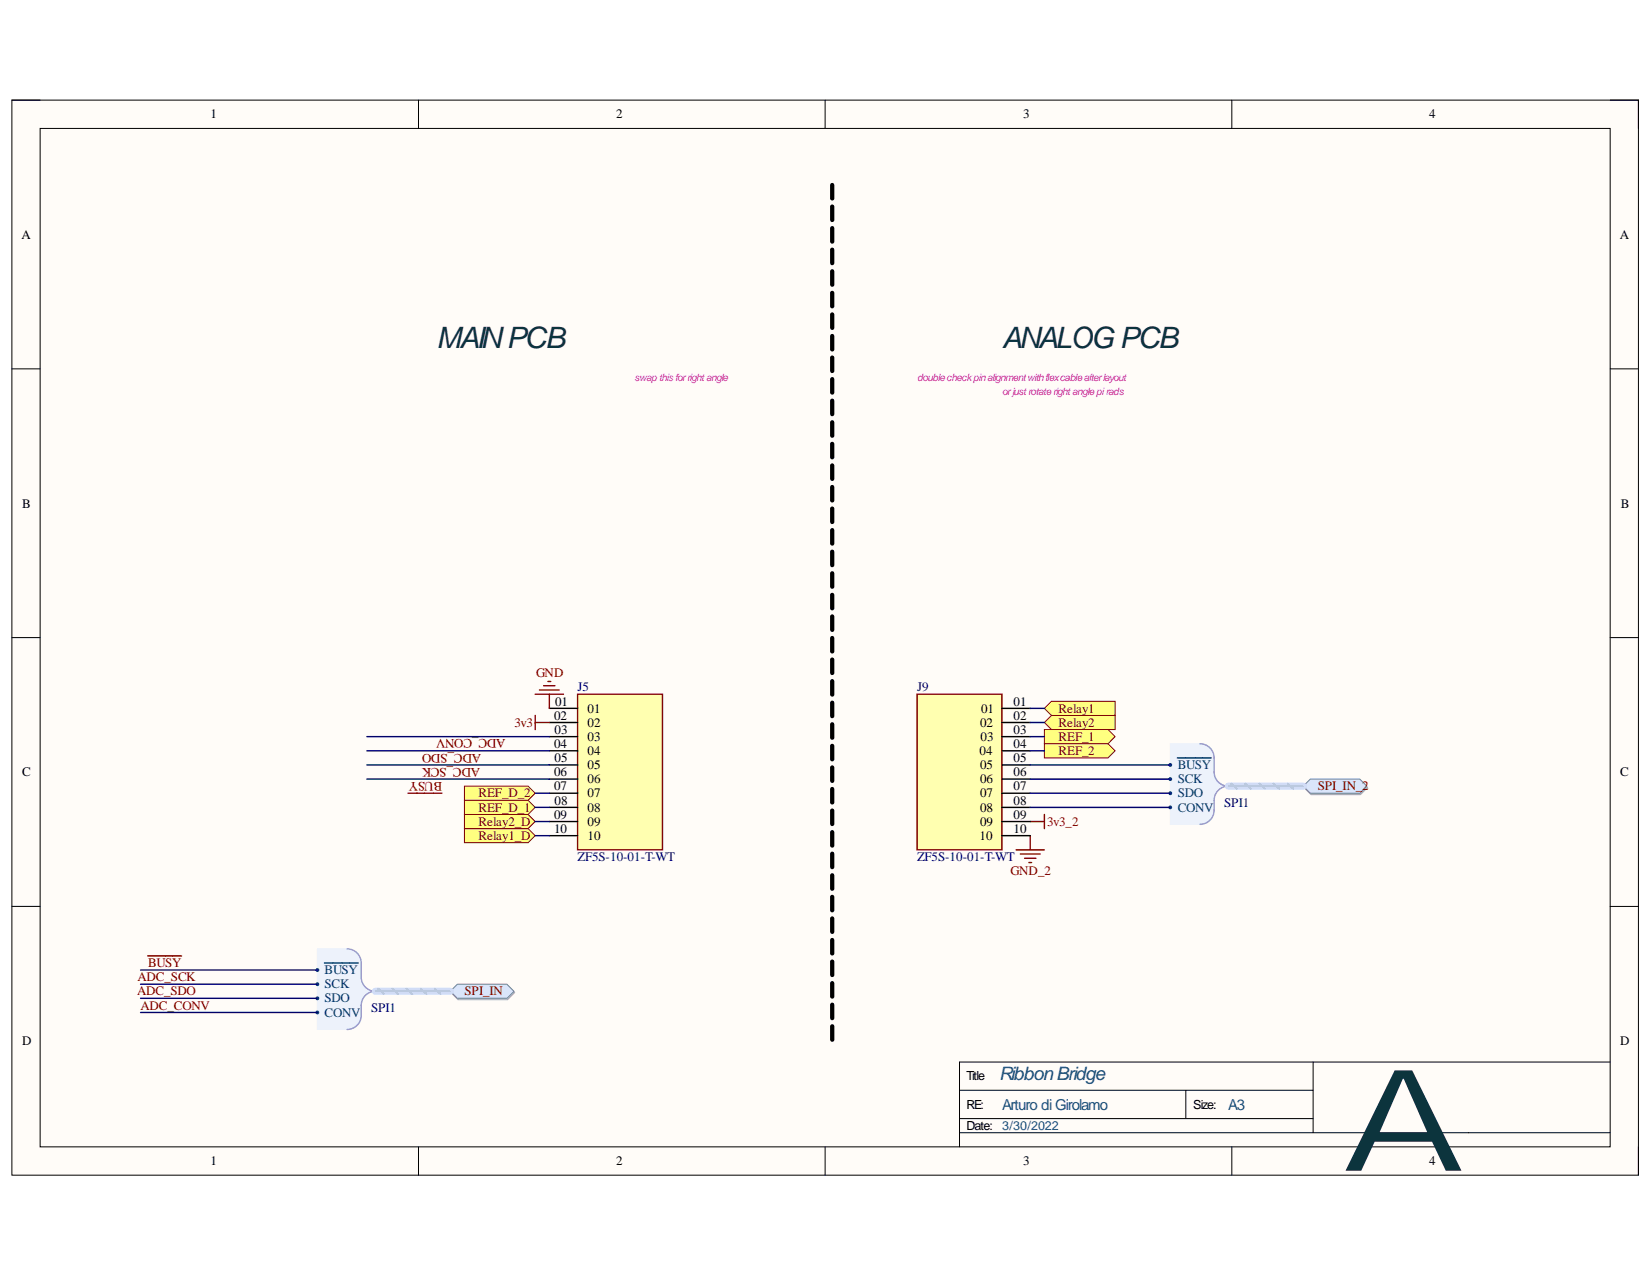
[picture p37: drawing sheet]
<svg xmlns="http://www.w3.org/2000/svg" width="279mm" height="216mm" viewBox="0 0 279 216" stroke-linecap="round" stroke-linejoin="round" font-family="sans-serif">
<defs><g id="words">
<text font-size="23.9" fill="#0c343d" x="227.1" y="198.1">A</text>
<g font-size="5" fill="#0c343d">
<text x="73.9" y="58.9">MAINPCB</text>
<text x="169.6" y="58.9">ANALOGPCB</text>
</g>
<text font-size="3.1" fill="#0b5394" x="169.1" y="182.8">RibbonBridge</text>
<g font-size="2.5" fill="#0b5394">
<text x="169.6" y="187.8">Arturo di Girolamo</text>
<text x="207.8" y="187.8">A3</text>
</g>
<g font-size="2.2">
<text x="35.6" y="20">1</text>
<text x="104.3" y="20">2</text>
<text x="173.1" y="20">3</text>
<text x="241.9" y="20">4</text>
<text x="3.6" y="40.4">A</text>
<text x="274.1" y="40.4">A</text>
<text x="3.7" y="85.9">B</text>
<text x="274.3" y="85.9">B</text>
<text x="93.9" y="119.4">01</text>
<text x="171.5" y="119.4">01</text>
<text x="93.8" y="121.8">02</text>
<text x="93.9" y="124.1">03</text>
<text x="99.4" y="120.6">01</text>
<text x="99.4" y="122.9">02</text>
<text x="99.4" y="125.3">03</text>
<text x="165.9" y="122.9">02</text>
<text x="166" y="125.3">03</text>
<text x="166" y="120.6">01</text>
<text x="171.5" y="121.8">02</text>
<text x="171.5" y="124.1">03</text>
<text x="3.7" y="131.3">C</text>
<text x="93.8" y="126.5">04</text>
<text x="93.8" y="131.3">06</text>
<text x="93.9" y="129">05</text>
<text x="99.4" y="127.8">04</text>
<text x="99.4" y="130.1">05</text>
<text x="165.8" y="127.8">04</text>
<text x="165.9" y="130.1">05</text>
<text x="171.5" y="126.5">04</text>
<text x="171.5" y="129">05</text>
<text x="171.5" y="131.3">06</text>
<text x="274.2" y="131.3">C</text>
<text x="93.8" y="133.7">07</text>
<text x="93.9" y="136.1">08</text>
<text x="99.4" y="132.5">06</text>
<text x="99.4" y="134.9">07</text>
<text x="99.4" y="137.3">08</text>
<text x="165.9" y="132.5">06</text>
<text x="165.9" y="134.9">07</text>
<text x="165.9" y="137.3">08</text>
<text x="171.5" y="133.7">07</text>
<text x="171.5" y="136.1">08</text>
<text x="93.8" y="138.5">09</text>
<text x="93.8" y="140.9">10</text>
<text x="99.4" y="139.7">09</text>
<text x="99.4" y="142.1">10</text>
<text x="165.8" y="142.1">10</text>
<text x="165.9" y="139.7">09</text>
<text x="171.5" y="138.5">09</text>
<text x="171.5" y="140.9">10</text>
<text x="3.7" y="176.8">D</text>
<text x="274.2" y="176.8">D</text>
<text x="35.6" y="197.2">1</text>
<text x="104.3" y="197.2">2</text>
<text x="173.1" y="197.2">3</text>
<text x="241.9" y="197.2">4</text>
</g>
<g font-size="2.2" fill="#800000">
<text x="90.7" y="114.6">GND</text>
<text x="85.6" y="125.1" transform="rotate(-180 85.6 125.1)">ADC_CONV</text>
<text x="87.1" y="122.9">3v3</text>
<text x="179.2" y="122.9">Relay2</text>
<text x="179.2" y="120.6">Relay1</text>
<text x="179.2" y="125.3">REF_1</text>
<text x="81.2" y="129.9" transform="rotate(-180 81.2 129.9)">ADC_SCK</text>
<text x="81.4" y="127.5" transform="rotate(-180 81.4 127.5)">ADC_SDO</text>
<text x="179.2" y="127.8">REF_2</text>
<text x="74.8" y="132.3" transform="rotate(-180 74.8 132.3)">BUSY</text>
<text x="81" y="137.3">REF_D_1</text>
<text x="81" y="134.9">REF_D_2</text>
<text x="223" y="133.7">SPI_IN_2</text>
<text x="81" y="142.1">Relay1_D</text>
<text x="81" y="139.7">Relay2_D</text>
<text x="177.2" y="139.7">3v3_2</text>
<text x="171" y="148.1">GND_2</text>
<text x="23.3" y="166">ADC_SCK</text>
<text x="25" y="163.6">BUSY</text>
<text x="23.2" y="168.4">ADC_SDO</text>
<text x="23.8" y="170.8">ADC_CONV</text>
<text x="78.6" y="168.4">SPI_IN</text>
</g>
<g font-size="2.2" fill="#000080">
<text x="97.7" y="116.9">J5</text>
<text x="155.2" y="116.9">J9</text>
<text x="207.2" y="136.6">SPI1</text>
<text x="97.7" y="145.7">ZF5S-10-01-T-WT</text>
<text x="155.2" y="145.7">ZF5S-10-01-T-WT</text>
<text x="62.8" y="171.3">SPI1</text>
</g>
<g font-size="2.2" fill="#003a70">
<text x="199.3" y="130.1">BUSY</text>
<text x="199.3" y="132.5">SCK</text>
<text x="199.3" y="137.3">CONV</text>
<text x="199.3" y="134.9">SDO</text>
<text x="54.9" y="164.8">BUSY</text>
<text x="54.9" y="167.2">SCK</text>
<text x="54.9" y="172">CONV</text>
<text x="54.9" y="169.6">SDO</text>
</g>
<g font-size="2.1">
<text x="163.6" y="182.8">Title</text>
<text x="163.6" y="191.2">Date:</text>
<text x="163.6" y="187.6">RE:</text>
<text x="201.9" y="187.6">Size:</text>
</g>
<text font-size="2.1" fill="#0b5394" x="169.6" y="191.2">3/30/2022</text>
<g font-size="1.7" fill="#f0f">
<text x="107.4" y="64.4">swap this forrightangle</text>
<text x="155.2" y="64.4">doublecheckpinalignmentwithflexcableafterlayout</text>
<text x="169.6" y="66.8">orjustrotate rightangle pirads</text>
</g>
</g></defs>
<path d="M2 16.9h275.3v181.9h-275.3z" fill-rule="evenodd" fill="#fffcf8"/>
<path d="M2 16.9h275.3v181.9h-275.3z" fill="none" stroke="#000" stroke-width=".17"/>
<path d="M6.8 21.7h265.7v172.3h-265.7z" fill-rule="evenodd" fill="#fffcf8"/>
<g fill="none" stroke="#000" stroke-width=".17">
<path d="M2 16.9h4.8M70.8 16.9v4.8M139.6 16.9v4.8M208.5 16.9v4.8M272.5 16.9h4.8v4.8M6.8 21.7h265.7v172.3h-265.7zM2 62.4h4.8M272.5 62.4h4.8M2 107.9h4.8M272.5 107.9h4.8M2 153.4h4.8M272.5 153.4h4.8"/>
<path d="M222.2 179.7v12M272.5 179.7h-110.1v14.3M70.8 194v4.8M139.6 194v4.8M162.4 184.5h59.8M162.4 191.7h110.1M162.4 189.3h59.8M200.7 184.5v4.8M208.5 194v4.8M277.3 194v4.8"/>
</g>
<g fill="none" stroke="#000" stroke-width=".72">
<path d="M140.8 31.3v2.3M140.8 34.9v2.3M140.8 38.6v2.3M140.8 42.2v2.3M140.8 45.9v2.3M140.8 49.5v2.3M140.8 53.2v2.3M140.8 56.8v2.3M140.8 60.5v2.3M140.8 64.1v2.3M140.8 67.8v2.3M140.8 71.4v2.3"/>
<path d="M140.8 75.1v2.3M140.8 78.7v2.3M140.8 82.4v2.3M140.8 86v2.3M140.8 89.7v2.3M140.8 93.3v2.3M140.8 97v2.3M140.8 100.6v2.3M140.8 104.3v2.3M140.8 107.9v2.3M140.8 111.6v2.3M140.8 115.2v2.3"/>
<path d="M140.8 118.9v2.3M140.8 122.5v2.3M140.8 126.2v2.3M140.8 129.8v2.3M140.8 133.5v2.3M140.8 137.1v2.3M140.8 140.8v2.3M140.8 144.4v2.3M140.8 148.1v2.3M140.8 151.7v2.3M140.8 155.4v2.3M140.8 159v2.3"/>
<path d="M140.8 162.7v2.3M140.8 166.3v2.3M140.8 170v2.3M140.8 173.6v2.3"/>
</g>
<path d="M174.3 139h2.4M176.7 137.8v2.4M172 143.8h4.7M172.7 144.5h3.3M173.4 145.2h1.9M174.1 145.9h.5M174.3 141.4v2.4" fill="none" stroke="#800000" stroke-width=".24"/>
<path d="M76.3 168l1.2-1.2h8.4l1.2 1.2-1.2 1.2h-8.4z" fill-rule="evenodd" fill="#bac0ca"/>
<path d="M76.3 168l1.2-1.2h8.4l1.2 1.2-1.2 1.2h-8.4z" fill="none" stroke="#a6acb6" stroke-width=".17"/>
<path d="M76.2 167.7l1.2-1.2h8.4l1.2 1.2-1.2 1.2h-8.4z" fill-rule="evenodd" fill="#d5e4ff"/>
<path d="M76.2 167.7l1.2-1.2h8.4l1.2 1.2-1.2 1.2h-8.4z" fill="none" stroke="#71809b" stroke-width=".17"/>
<path d="M53.7 160.5h5l1.2 .3 .9 .9 .3 1.2v3l.6 1 1.2 .8-1.2 .8-.6 1v2.3l-.3 1.2-.9 .9-1.2 .3h-5z" fill-rule="evenodd" fill="#edf2fb"/>
<path d="M53.7 160.5h5l1.2 .3 .9 .9 .3 1.2v3l.6 1 1.2 .8-1.2 .8-.6 1v2.3l-.3 1.2-.9 .9-1.2 .3h-5z" fill="none" stroke="#edf2fb" stroke-width=".17"/>
<path d="M58.7 160.5a2.39 2.39 0 0 1 2.4 2.4v2.4a2.39 2.39 0 0 0 2.4 2.4 2.4 2.4 0 0 0-2.4 2.4v1.7M61.1 171.8a2.4 2.4 0 0 1-2.4 2.4" fill="none" stroke="#8f9ec9" stroke-width=".24"/>
<circle cx="53.7" cy="164.1" r=".24" fill="#003a70"/>
<circle cx="53.7" cy="164.1" r=".24" fill="none" stroke="#003a70" stroke-width=".17"/>
<path d="M54.9 162.9h5.7" fill="none" stroke="#003a70" stroke-width=".24"/>
<circle cx="53.7" cy="166.5" r=".24" fill="#003a70"/>
<circle cx="53.7" cy="166.5" r=".24" fill="none" stroke="#003a70" stroke-width=".17"/>
<circle cx="53.7" cy="171.3" r=".24" fill="#003a70"/>
<circle cx="53.7" cy="171.3" r=".24" fill="none" stroke="#003a70" stroke-width=".17"/>
<circle cx="53.7" cy="168.9" r=".24" fill="#003a70"/>
<circle cx="53.7" cy="168.9" r=".24" fill="none" stroke="#003a70" stroke-width=".17"/>
<path d="M25 161.7h5.7" fill="none" stroke="#800000" stroke-width=".24"/>
<path d="M220.7 133.3l1.2-1.2h8.3l1.2 1.2-1.2 1.2h-8.3z" fill-rule="evenodd" fill="#bac0ca"/>
<path d="M220.7 133.3l1.2-1.2h8.3l1.2 1.2-1.2 1.2h-8.3z" fill="none" stroke="#a6acb6" stroke-width=".17"/>
<path d="M220.5 133l1.2-1.2h8.4l1.2 1.2-1.2 1.2h-8.4z" fill-rule="evenodd" fill="#d5e4ff"/>
<path d="M220.5 133l1.2-1.2h8.4l1.2 1.2-1.2 1.2h-8.4z" fill="none" stroke="#71809b" stroke-width=".17"/>
<path d="M198 125.8h5.1l1.2 .3 .9 .9 .3 1.2v3l.6 1 1.2 .8-1.2 .8-.6 1v2.3l-.3 1.2-.9 .9-1.2 .3h-5.1z" fill-rule="evenodd" fill="#edf2fb"/>
<path d="M198 125.8h5.1l1.2 .3 .9 .9 .3 1.2v3l.6 1 1.2 .8-1.2 .8-.6 1v2.3l-.3 1.2-.9 .9-1.2 .3h-5.1z" fill="none" stroke="#edf2fb" stroke-width=".17"/>
<path d="M203.1 125.8a2.39 2.39 0 0 1 2.4 2.4v2.4a2.39 2.39 0 0 0 2.4 2.4 2.4 2.4 0 0 0-2.4 2.4 3.6 3.6 0 0 1-.9 3.6l-1 .4-.5 .1" fill="none" stroke="#8f9ec9" stroke-width=".24"/>
<circle cx="198" cy="129.4" r=".24" fill="#003a70"/>
<circle cx="198" cy="129.4" r=".24" fill="none" stroke="#003a70" stroke-width=".17"/>
<path d="M199.2 128.2h5.8" fill="none" stroke="#003a70" stroke-width=".24"/>
<circle cx="198" cy="131.8" r=".24" fill="#003a70"/>
<circle cx="198" cy="131.8" r=".24" fill="none" stroke="#003a70" stroke-width=".17"/>
<circle cx="198" cy="136.6" r=".24" fill="#003a70"/>
<circle cx="198" cy="136.6" r=".24" fill="none" stroke="#003a70" stroke-width=".17"/>
<circle cx="198" cy="134.2" r=".24" fill="#003a70"/>
<circle cx="198" cy="134.2" r=".24" fill="none" stroke="#003a70" stroke-width=".17"/>
<path d="M176.7 122.2l1.2-1.1h10.8v2.3h-10.8z" fill-rule="evenodd" fill="#ffff80"/>
<path d="M176.7 122.2l1.2-1.1h10.8v2.3h-10.8z" fill="none" stroke="#800000" stroke-width=".17"/>
<path d="M176.7 119.9l1.2-1.2h10.8v2.4h-10.8z" fill-rule="evenodd" fill="#ffff80"/>
<path d="M176.7 119.9l1.2-1.2h10.8v2.4h-10.8z" fill="none" stroke="#800000" stroke-width=".17"/>
<path d="M97.7 117.5h14.4v26.3h-14.4z" fill-rule="evenodd" fill="#ffffb0"/>
<path d="M97.7 117.5h14.4v26.3h-14.4z" fill="none" stroke="#800000" stroke-width=".24"/>
<path d="M93 119.9h4.7M93 122.2h4.7M93 124.6h4.7M93 127h4.7M93 129.4h4.7M93 131.8h4.7M93 134.2h4.7M93 136.6h4.7M93 139h4.7M93 141.4h4.7" fill="none" stroke="#000" stroke-width=".24"/>
<path d="M155.2 117.5h14.4v26.3h-14.4z" fill-rule="evenodd" fill="#ffffb0"/>
<path d="M155.2 117.5h14.4v26.3h-14.4z" fill="none" stroke="#800000" stroke-width=".24"/>
<path d="M169.6 119.9h4.7M169.6 122.2h4.7M169.6 124.6h4.7M169.6 127h4.7M169.6 129.4h4.7M169.6 131.8h4.7M169.6 134.2h4.7M169.6 136.6h4.7M169.6 139h4.7M169.6 141.4h4.7" fill="none" stroke="#000" stroke-width=".24"/>
<path d="M176.7 123.4h10.8l1.2 1.2-1.2 1.2h-10.8z" fill-rule="evenodd" fill="#ffff80"/>
<path d="M176.7 123.4h10.8l1.2 1.2-1.2 1.2h-10.8z" fill="none" stroke="#800000" stroke-width=".17"/>
<path d="M176.7 125.8h10.8l1.2 1.2-1.2 1.2h-10.8z" fill-rule="evenodd" fill="#ffff80"/>
<path d="M176.7 125.8h10.8l1.2 1.2-1.2 1.2h-10.8z" fill="none" stroke="#800000" stroke-width=".17"/>
<path d="M174.3 119.9h2.4M174.3 127h2.4M174.3 136.6h23.7M174.3 134.2h23.7M174.3 131.8h23.7M174.3 129.4h23.7M174.3 124.6h2.4M174.3 122.2h2.4M23.8 171.3h29.9M23.8 168.9h29.9M23.8 166.5h29.9M23.8 164.1h29.9" fill="none" stroke="#000080" stroke-width=".24"/>
<path d="M207.9 133h12.6M63.5 167.7h12.7" fill="none" stroke="#cbdaff" stroke-width="1.2"/>
<path d="M208.3 132.6l1 .8M210.7 132.6l1 .8M213.1 132.6l1 .8M215.5 132.6l1 .8M217.9 132.6l1 .8M64 167.3l1 .8M66.4 167.3l1 .8M68.8 167.3l.9 .8M71.2 167.3l.9 .8M73.6 167.3l.9 .8" fill="none" stroke="#adbce7" stroke-width=".36"/>
<path d="M207.9 133h12.6M63.5 167.7h12.7" fill="none" stroke="#adbce7" stroke-width=".24"/>
<path d="M90.6 117.5h4.8M91.3 116.7h3.3M92 116h1.9M92.7 115.3h.5M93 117.5v2.4M69.1 134.2h5.7M90.6 121v2.4M90.6 122.2h2.4" fill="none" stroke="#800000" stroke-width=".24"/>
<path d="M78.6 140.2h10.8l1.2 1.2-1.2 1.2h-10.8z" fill-rule="evenodd" fill="#ffff80"/>
<path d="M78.6 140.2h10.8l1.2 1.2-1.2 1.2h-10.8z" fill="none" stroke="#800000" stroke-width=".17"/>
<path d="M78.6 137.8h10.8l1.2 1.2-1.2 1.2h-10.8z" fill-rule="evenodd" fill="#ffff80"/>
<path d="M78.6 137.8h10.8l1.2 1.2-1.2 1.2h-10.8z" fill="none" stroke="#800000" stroke-width=".17"/>
<path d="M78.6 135.4h10.8l1.2 1.2-1.2 1.2h-10.8z" fill-rule="evenodd" fill="#ffff80"/>
<path d="M78.6 135.4h10.8l1.2 1.2-1.2 1.2h-10.8z" fill="none" stroke="#800000" stroke-width=".17"/>
<path d="M78.6 133h10.8l1.2 1.2-1.2 1.2h-10.8z" fill-rule="evenodd" fill="#ffff80"/>
<path d="M78.6 133h10.8l1.2 1.2-1.2 1.2h-10.8z" fill="none" stroke="#800000" stroke-width=".17"/>
<path d="M62.1 124.6h30.9M62.1 127h30.9M62.1 129.4h30.9M62.1 131.8h30.9M90.6 134.2h2.4M90.6 136.6h2.4M90.6 139h2.4M90.6 141.4h2.4" fill="none" stroke="#000080" stroke-width=".24"/>
<use href="#words"/>
</svg>
